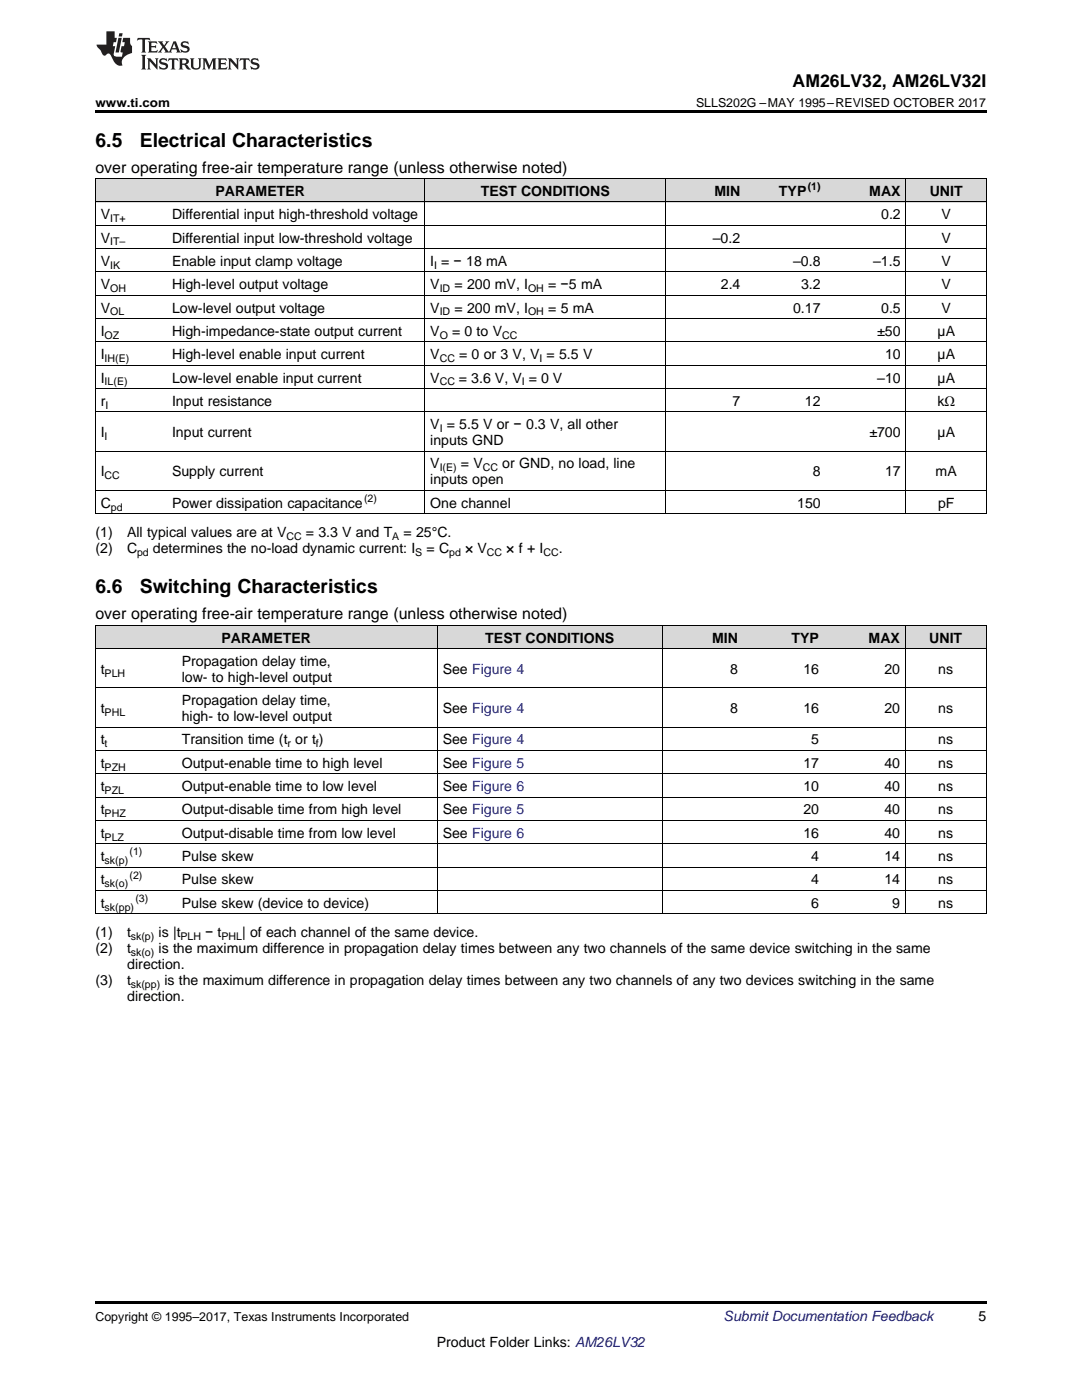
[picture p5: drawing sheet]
<svg xmlns="http://www.w3.org/2000/svg" width="216mm" height="279mm" viewBox="0 0 216 279" stroke-linecap="round" stroke-linejoin="round" font-family="sans-serif">
<defs><g id="words">
<g font-size="3.9">
<text x="19" y="29.3">6.5</text>
<text x="27.9" y="29.3">Electrical Characteristics</text>
<text x="19" y="118.4">6.6</text>
<text x="27.9" y="118.4">Switching Characteristics</text>
</g>
<text font-size="3.5" x="158.2" y="17.3">AM26LV32, AM26LV32I</text>
<g font-size="3.2">
<text x="19" y="34.4">over operating free-air temperature range (unless otherwise noted)</text>
<text x="19" y="123.6">over operating free-air temperature range (unless otherwise noted)</text>
</g>
<g font-size="2.8">
<text x="43" y="39.1">PARAMETER</text>
<text x="95.9" y="39.1">TEST CONDITIONS</text>
<text x="142.6" y="39.1">MIN</text>
<text x="155.4" y="39.1">TYP</text>
<text x="173.5" y="39.1">MAX</text>
<text x="185.5" y="39.1">UNIT</text>
<text x="20.1" y="43.7">V</text>
<text x="34.3" y="43.7">Differential input high-threshold voltage</text>
<text x="175.8" y="43.7">0.2</text>
<text x="187.9" y="43.7">V</text>
<text x="20.1" y="48.4">V</text>
<text x="20.1" y="53.1">V</text>
<text x="34.3" y="48.4">Differential input low-threshold voltage</text>
<text x="34.3" y="53.1">Enable input clamp voltage</text>
<text x="85.9" y="53.1">I = − 18 mA</text>
<text x="142.2" y="48.4">–0.2</text>
<text x="158.3" y="53.1">–0.8</text>
<text x="174.2" y="53.1">–1.5</text>
<text x="187.9" y="48.4">V</text>
<text x="187.9" y="53.1">V</text>
<text x="20.1" y="57.7">V</text>
<text x="34.3" y="57.7">High-level output voltage</text>
<text x="85.9" y="57.7">V</text>
<text x="90.7" y="57.7">= 200 mV, I</text>
<text x="109.4" y="57.7">= −5 mA</text>
<text x="143.8" y="57.7">2.4</text>
<text x="159.8" y="57.7">3.2</text>
<text x="187.9" y="57.7">V</text>
<text x="20.1" y="62.4">V</text>
<text x="34.3" y="62.4">Low-level output voltage</text>
<text x="85.9" y="62.4">V</text>
<text x="90.7" y="62.4">= 200 mV, I</text>
<text x="109.4" y="62.4">= 5 mA</text>
<text x="158.3" y="62.4">0.17</text>
<text x="175.8" y="62.4">0.5</text>
<text x="187.9" y="62.4">V</text>
<text x="20.1" y="67">I</text>
<text x="20.1" y="71.7">I</text>
<text x="34.3" y="67">High-impedance-state output current</text>
<text x="34.3" y="71.7">High-level enable input current</text>
<text x="85.9" y="67">V</text>
<text x="85.9" y="71.7">V</text>
<text x="90.2" y="67">= 0 to V</text>
<text x="91.6" y="71.7">= 0 or 3 V, V = 5.5 V</text>
<text x="175" y="67">±50</text>
<text x="176.6" y="71.7">10</text>
<text x="187.1" y="67">µA</text>
<text x="187.1" y="71.7">µA</text>
<text x="20.1" y="76.3">I</text>
<text x="34.3" y="76.3">Low-level enable input current</text>
<text x="85.9" y="76.3">V</text>
<text x="91.6" y="76.3">= 3.6 V, V = 0 V</text>
<text x="175" y="76.3">–10</text>
<text x="187.1" y="76.3">µA</text>
<text x="20.1" y="81">r</text>
<text x="34.3" y="81">Input resistance</text>
<text x="146.2" y="81">7</text>
<text x="160.6" y="81">12</text>
<text x="187.1" y="81">kΩ</text>
<text x="20.1" y="87.2">I</text>
<text x="34.3" y="87.2">Input current</text>
<text x="85.9" y="85.7">V = 5.5 V or − 0.3 V, all other</text>
<text x="85.9" y="88.8">inputs GND</text>
<text x="173.5" y="87.2">±700</text>
<text x="187.1" y="87.2">µA</text>
<text x="20.1" y="95.1">I</text>
<text x="34.3" y="95.1">Supply current</text>
<text x="85.9" y="93.5">V</text>
<text x="92" y="93.5">= V</text>
<text x="100.2" y="93.5">or GND, no load, line</text>
<text x="162.2" y="95.1">8</text>
<text x="176.6" y="95.1">17</text>
<text x="186.7" y="95.1">mA</text>
<text x="20.1" y="101.3">C</text>
<text x="34.3" y="101.3">Power dissipation capacitance</text>
<text x="85.9" y="96.7">inputs open</text>
<text x="85.9" y="101.3">One channel</text>
<text x="159.1" y="101.3">150</text>
<text x="187.2" y="101.3">pF</text>
<text x="19" y="107.2">(1)</text>
<text x="25.4" y="107.2">All typical values are at V</text>
<text x="61" y="107.2">= 3.3 V and T</text>
<text x="80.5" y="107.2">= 25°C.</text>
<text x="19" y="110.3">(2)</text>
<text x="25.4" y="110.3">C</text>
<text x="30.5" y="110.3">determines the no-load dynamic current: I</text>
<text x="85.1" y="110.3">= C</text>
<text x="92.8" y="110.3">× V</text>
<text x="101" y="110.3">× f + I</text>
<text x="111.5" y="110.3">.</text>
<text x="44.2" y="128.2">PARAMETER</text>
<text x="96.8" y="128.2">TEST CONDITIONS</text>
<text x="142.1" y="128.2">MIN</text>
<text x="157.9" y="128.2">TYP</text>
<text x="173.3" y="128.2">MAX</text>
<text x="185.4" y="128.2">UNIT</text>
<text x="20.1" y="134.5">t</text>
<text x="36.3" y="132.9">Propagation delay time,</text>
<text x="36.3" y="136.1">low- to high-level output</text>
<text x="88.3" y="134.5">See Figure 4</text>
<text x="145.7" y="134.5">8</text>
<text x="160.3" y="134.5">16</text>
<text x="176.5" y="134.5">20</text>
<text x="187.2" y="134.5">ns</text>
<text x="20.1" y="142.3">t</text>
<text x="36.3" y="140.7">Propagation delay time,</text>
<text x="36.3" y="143.9">high- to low-level output</text>
<text x="88.3" y="142.3">See Figure 4</text>
<text x="145.7" y="142.3">8</text>
<text x="160.3" y="142.3">16</text>
<text x="176.5" y="142.3">20</text>
<text x="187.2" y="142.3">ns</text>
<text x="20.1" y="148.6">t</text>
<text x="36.3" y="148.6">Transition time (t or t )</text>
<text x="88.3" y="148.6">See Figure 4</text>
<text x="161.9" y="148.6">5</text>
<text x="187.2" y="148.6">ns</text>
<text x="20.1" y="153.2">t</text>
<text x="36.3" y="153.2">Output-enable time to high level</text>
<text x="88.3" y="153.2">See Figure 5</text>
<text x="160.3" y="153.2">17</text>
<text x="176.5" y="153.2">40</text>
<text x="187.2" y="153.2">ns</text>
<text x="20.1" y="157.9">t</text>
<text x="36.3" y="157.9">Output-enable time to low level</text>
<text x="88.3" y="157.9">See Figure 6</text>
<text x="160.3" y="157.9">10</text>
<text x="176.5" y="157.9">40</text>
<text x="187.2" y="157.9">ns</text>
<text x="20.1" y="162.5">t</text>
<text x="20.1" y="167.2">t</text>
<text x="36.3" y="162.5">Output-disable time from high level</text>
<text x="36.3" y="167.2">Output-disable time from low level</text>
<text x="88.3" y="162.5">See Figure 5</text>
<text x="88.3" y="167.2">See Figure 6</text>
<text x="160.3" y="162.5">20</text>
<text x="160.3" y="167.2">16</text>
<text x="176.5" y="162.5">40</text>
<text x="176.5" y="167.2">40</text>
<text x="187.2" y="162.5">ns</text>
<text x="187.2" y="167.2">ns</text>
<text x="20.1" y="171.8">t</text>
<text x="36.3" y="171.8">Pulse skew</text>
<text x="161.9" y="171.8">4</text>
<text x="176.5" y="171.8">14</text>
<text x="187.2" y="171.8">ns</text>
<text x="20.1" y="176.5">t</text>
<text x="36.3" y="176.5">Pulse skew</text>
<text x="161.9" y="176.5">4</text>
<text x="176.5" y="176.5">14</text>
<text x="187.2" y="176.5">ns</text>
<text x="20.1" y="181.2">t</text>
<text x="36.3" y="181.2">Pulse skew (device to device)</text>
<text x="161.9" y="181.2">6</text>
<text x="178" y="181.2">9</text>
<text x="187.2" y="181.2">ns</text>
<text x="19" y="187">(1)</text>
<text x="19" y="190.2">(2)</text>
<text x="25.4" y="187">t</text>
<text x="25.4" y="190.2">t</text>
<text x="31.6" y="187">is |t</text>
<text x="31.6" y="190.2">is the maximum difference in propagation delay times between any two channels of the same device switching in the same</text>
<text x="41" y="187">− t</text>
<text x="48.3" y="187">| of each channel of the same device.</text>
<text x="19" y="196.5">(3)</text>
<text x="25.4" y="196.5">t</text>
<text x="25.4" y="193.4">direction.</text>
<text x="32.8" y="196.5">is the maximum difference in propagation delay times between any two channels of any two devices switching in the same</text>
<text x="25.4" y="199.7">direction.</text>
<text x="195.3" y="263.6">5</text>
<text x="87.1" y="268.9">Product Folder Links: AM26LV32</text>
</g>
<text font-size="2.8" fill="#0000c8" x="144.4" y="263.6">Submit Documentation Feedback</text>
<g font-size="2.5">
<text x="19" y="21.4">www.ti.com</text>
<text x="138.9" y="21.4">SLLS202G –MAY 1995–REVISED OCTOBER 2017</text>
<text x="19" y="263.6">Copyright © 1995–2017, Texas Instruments Incorporated</text>
</g>
<g font-size="2.1">
<text x="161.2" y="38">(1)</text>
<text x="22" y="44.3">IT+</text>
<text x="22" y="49">IT–</text>
<text x="22" y="53.6">IK</text>
<text x="86.6" y="53.6">I</text>
<text x="22" y="58.3">OH</text>
<text x="87.7" y="58.3">ID</text>
<text x="105.4" y="58.3">OH</text>
<text x="22" y="62.9">OL</text>
<text x="87.7" y="62.9">ID</text>
<text x="105.4" y="62.9">OH</text>
<text x="20.9" y="67.6">OZ</text>
<text x="87.7" y="67.6">O</text>
<text x="100.2" y="67.6">CC</text>
<text x="20.9" y="72.2">IH(E)</text>
<text x="20.9" y="76.9">IL(E)</text>
<text x="87.7" y="72.2">CC</text>
<text x="87.7" y="76.9">CC</text>
<text x="104.1" y="76.9">I</text>
<text x="107.7" y="72.2">I</text>
<text x="21" y="81.6">I</text>
<text x="20.9" y="87.8">I</text>
<text x="87.7" y="86.2">I</text>
<text x="20.9" y="95.6">CC</text>
<text x="87.7" y="94.1">I(E)</text>
<text x="96.3" y="94.1">CC</text>
<text x="22.1" y="101.9">pd</text>
<text x="72.6" y="100.2">(2)</text>
<text x="57.1" y="107.7">CC</text>
<text x="78.3" y="107.7">A</text>
<text x="27.3" y="110.9">pd</text>
<text x="82.9" y="110.9">S</text>
<text x="89.6" y="110.9">pd</text>
<text x="97.2" y="110.9">CC</text>
<text x="108.4" y="110.9">CC</text>
<text x="20.9" y="135">PLH</text>
<text x="20.9" y="142.9">PHL</text>
<text x="20.9" y="149.1">t</text>
<text x="57.4" y="149.1">r</text>
<text x="63" y="149.1">f</text>
<text x="20.9" y="153.8">PZH</text>
<text x="20.9" y="158.4">PZL</text>
<text x="20.9" y="163.1">PHZ</text>
<text x="20.9" y="167.7">PLZ</text>
<text x="20.9" y="172.4">sk(p)</text>
<text x="25.8" y="170.7">(1)</text>
<text x="20.9" y="177.1">sk(o)</text>
<text x="25.8" y="175.4">(2)</text>
<text x="20.9" y="181.7">sk(pp)</text>
<text x="27" y="180">(3)</text>
<text x="26.1" y="187.6">sk(p)</text>
<text x="26.1" y="190.7">sk(o)</text>
<text x="36" y="187.6">PLH</text>
<text x="44.2" y="187.6">PHL</text>
<text x="26.1" y="197.1">sk(pp)</text>
</g>
</g></defs>
<g fill="#d8d8d8">
<path d="M19 124.8h16.2v4.7h-16.2z"/>
<path d="M35.2 124.8h52.1v4.7h-52.1z"/>
<path d="M87.3 124.8h44.9v4.7h-44.9z"/>
<path d="M132.2 124.8h16.1v4.7h-16.1z"/>
<path d="M148.3 124.8h16.2v4.7h-16.2z"/>
<path d="M164.5 124.8h16.2v4.7h-16.2z"/>
<path d="M180.7 124.8h16.1v4.7h-16.1z"/>
<path d="M19 35.7h14.3v4.7h-14.3z"/>
<path d="M33.3 35.7h51.5v4.7h-51.5z"/>
<path d="M84.8 35.7h48v4.7h-48z"/>
<path d="M132.8 35.7h16v4.7h-16z"/>
<path d="M148.8 35.7h16v4.7h-16z"/>
<path d="M164.8 35.7h16v4.7h-16z"/>
<path d="M180.8 35.7h16v4.7h-16z"/>
</g>
<path d="M19 22h177.8v.5h-177.8zM19 102.6h.2zM84.7 102.6h.1zM132.7 102.6h.1zM180.7 102.6h.1zM196.7 102.6h.1zM19 182.4h.2zM87.2 182.4h.1zM132.1 182.4h.1zM180.6 182.4h.1zM196.7 182.4h.1zM19 259.7h177.8v.5h-177.8z" fill="#000"/>
<g fill="none" stroke="#000" stroke-width=".2">
<path d="M19 35.6l177.8 .1v66.9M19.1 35.7v66.9M84.8 35.7v66.9M132.8 35.7v66.9M180.8 35.7v66.9M19 58.9h177.8M19 54.3h177.8M19 49.6h177.8M19 45h177.8M19 40.3h177.8M19 77.6h177.8M19 72.9h177.8"/>
<path d="M19 68.2h177.8M19 63.6h177.8M19 97.9h177.8M19 90h177.8M19 82.2h177.8M19 102.5h177.8M19 137.3h177.8M19 129.5h177.8M19 124.8h177.8M19.1 124.8v57.6M87.2 124.8v57.6M132.1 124.8v57.6"/>
<path d="M180.6 124.8v57.6M196.8 124.8v57.6M19 159.1h177.8M19 154.4h177.8M19 149.8h177.8M19 145.1h177.8M19 177.7h177.8M19 173.1h177.8M19 168.4h177.8M19 163.7h177.8M19 182.4h177.8"/>
</g>
<g fill="#231f20">
<path d="M27.5 7.6l-.1 .5 .4-.2h.6v.1v2.1l-.2 .4h1l-.3-.4v-2.1l.1-.1h.5l.5 .2-.2-.5zM29.5 8.3l.2 .3v1.5l-.2 .4h1.8l.2-.6a1.04 1.04 0 0 1-1.3 .2v-.7h.6l.3 .2v-.6l-.3 .2h-.6v-.6l.8-.1 .4 .3-.2-.5zM31.5 8.3l.9 1.1-.9 1.1h.8l-.2-.2 .5-.7 .4 .7-.2 .2h1.5l-.1-.2 .1-.4h.9l.1 .4-.2 .2h1l-.3-.3-.7-1.9h-.5l-.9 2-.8-1 .9-1h-.8l.1 .3-.3 .5-.4-.6 .2-.2zM34.7 8.6l.4 1h-.7zM36.3 8.4a.63 .63 0 0 0-.2 .7 .63 .63 0 0 0 .6 .4l.6 .2 .1 .2a.75 .75 0 0 1-.7 .4 .75 .75 0 0 1-.6-.5l.1 .7 .1-.1a1.11 1.11 0 0 0 1.5-.6 1.13 1.13 0 0 0-1.2-.8l-.1-.4a1.04 1.04 0 0 1 1.2 .2l-.2-.5-.1 .1-.5-.2zM28.2 10.9l.2 .4v2.2l-.2 .4h1l-.3-.4v-2.2l.3-.4zM29.3 11.6l.3 .4v1.5l-.3 .4h.8l-.2-.4v-1.3l1.5 1.7v-1.9l.2-.4h-.7l.2 .4v.9l-1.1-1.3zM32 11.8a.62 .62 0 0 0-.2 .7 .62 .62 0 0 0 .6 .4l.6 .1 .1 .3a.76 .76 0 0 1-.7 .3 .76 .76 0 0 1-.6-.4l.1 .7 .1-.1a1.11 1.11 0 0 0 1.5-.6 1.13 1.13 0 0 0-1.2-.8l-.1-.4a1.04 1.04 0 0 1 1.2 .2l-.2-.6-.1 .1-.5-.1zM33.7 11.6l-.2 .6a.61 .61 0 0 1 .8-.3v1.6l-.2 .4h.9l-.2-.4v-1.6a.63 .63 0 0 1 .8 .3l-.2-.6zM35.6 11.6l.3 .4v1.5l-.3 .4h1l-.2-.2v-.8l.5 .2a.76 .76 0 0 0 1.2 .7l-1-1a.58 .58 0 0 0 .6-.5 .58 .58 0 0 0-.5-.6zM36.4 11.9h.1a.45 .45 0 0 1 .5 .1 .45 .45 0 0 1 .1 .5l-.7 .2zM37.9 11.6l.2 .2a2.17 2.17 0 0 0 .3 1.9 .99 .99 0 0 0 1.6-.6v-1.1l.2-.4h-.7l.2 .2a1.92 1.92 0 0 1-.2 1.8 .6 .6 0 0 1-.9-.5v-1.1l.2-.4zM40.4 11.6l.2 .4v1.5l-.2 .4h.7l-.2-.4v-1.4l.8 1.8 .8-1.8v1.4l-.2 .4h.9l-.2-.4v-1.5l.2-.4h-.8l-.6 1.5-.6-1.5zM43.4 11.6l.2 .4v1.5l-.2 .4h1.8l.2-.6a1.04 1.04 0 0 1-1.3 .1v-.6h.5l.4 .2v-.6l-.4 .2h-.5v-.7h.8l.3 .3-.1-.6zM45.5 11.6l.2 .4v1.5l-.2 .4h.7l-.2-.4v-1.3l1.5 1.7v-1.9l.2-.4h-.7l.2 .4v.9l-1.1-1.3zM47.9 11.6l-.1 .6a.61 .61 0 0 1 .8-.3v1.6l-.3 .4h1l-.3-.4 .1-1.6a.63 .63 0 0 1 .7 .3l-.1-.6zM50.2 11.8a.62 .62 0 0 0-.2 .7 .62 .62 0 0 0 .6 .4l.6 .1 .2 .3a.76 .76 0 0 1-.8 .3 .76 .76 0 0 1-.6-.4l.1 .7 .2-.1a1.11 1.11 0 0 0 1.5-.6 1.13 1.13 0 0 0-1.3-.8l-.1-.4a1.04 1.04 0 0 1 1.2 .2l-.1-.6-.2 .1-.5-.1z"/>
<path d="M21.2 6.3v2.6h-1.9l.1 .4 .7 .9a.91 .91 0 0 0 1 .8 .56 .56 0 0 1 .5-.3 .56 .56 0 0 1 .5 .3l.4 .8a1.53 1.53 0 0 0 1.9 1.2 1.54 1.54 0 0 1 1-2.1l.9-.3v-1.4a1.52 1.52 0 0 1-.3-1.6h-1.4l-.2 .8h.5l-.2 .8h-.4l-.2 1v.2l.4 .1-.2 .8a1.93 1.93 0 0 1-1.6-.3l.3-1.8h-.5l.2-.8h.4l.2-.8h-.4v-1.3zM23.6 7.6l-.6 2.9h.7l.6-2.9zM23.8 6.6l-.1 .7h.6l.2-.7z"/>
</g>
<use href="#words"/>
</svg>
